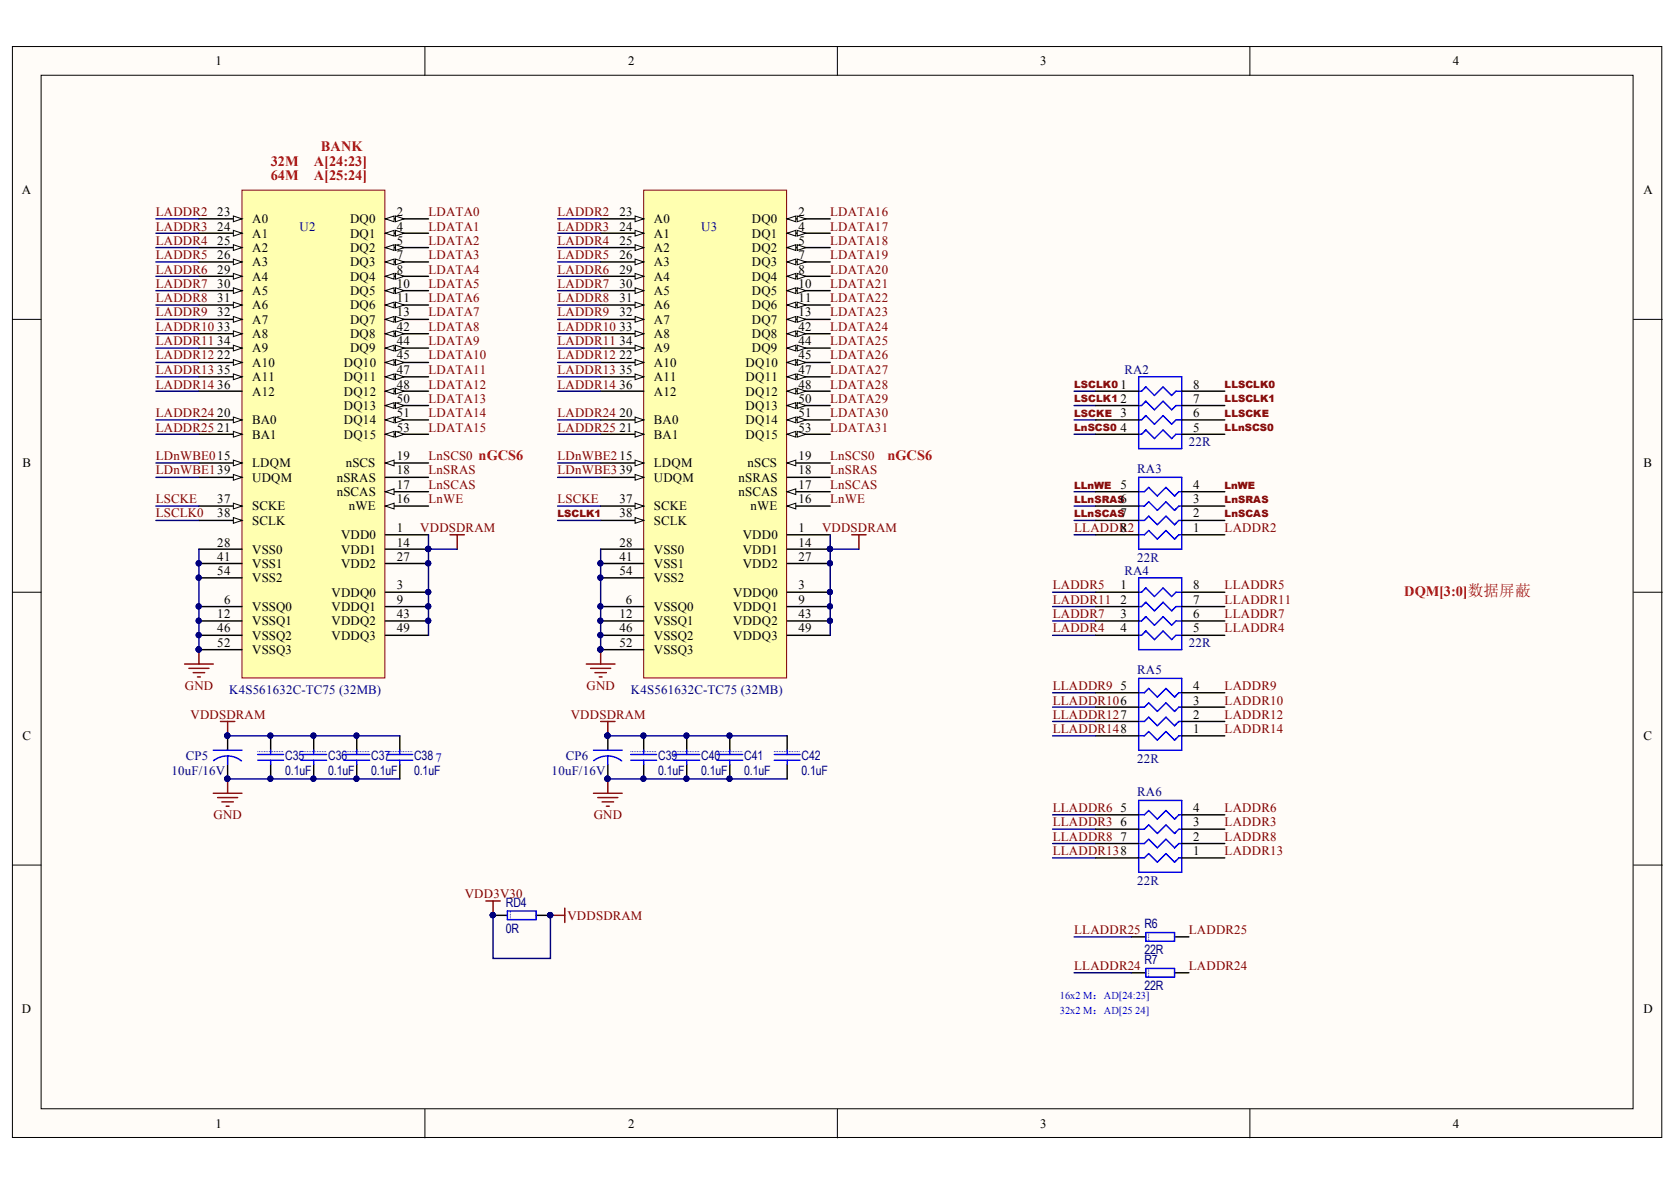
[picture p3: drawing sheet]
<svg xmlns="http://www.w3.org/2000/svg" width="296mm" height="209mm" viewBox="0 0 296 209" stroke-linecap="round" stroke-linejoin="round" font-family="sans-serif">
<defs><g id="words">
<g font-size="2.5" fill="#f00">
<text x="47.8" y="29.2">32M</text>
<text x="55.4" y="29.2">A[24:23]</text>
<text x="56.6" y="26.7">BANK</text>
<text x="47.8" y="31.7">64M</text>
<text x="55.4" y="31.7">A[25:24]</text>
<text x="156.5" y="81.1">nGCS6</text>
<text x="247.7" y="105.2">DQM[3:0]数据屏蔽</text>
</g>
<g font-size="2.3">
<text x="38" y="11.5">1</text>
<text x="110.8" y="11.5">2</text>
<text x="183.5" y="11.5">3</text>
<text x="256.3" y="11.5">4</text>
<text x="3.9" y="34.3">A</text>
<text x="289.9" y="34.3">A</text>
<text x="38.3" y="38.1">23</text>
<text x="38.3" y="40.7">24</text>
<text x="44.5" y="39.4">A0</text>
<text x="44.5" y="41.9">A1</text>
<text x="61.8" y="39.4">DQ0</text>
<text x="61.8" y="41.9">DQ1</text>
<text x="70" y="38.1">2</text>
<text x="70" y="40.7">4</text>
<text x="109.3" y="38.1">23</text>
<text x="109.3" y="40.7">24</text>
<text x="115.3" y="39.4">A0</text>
<text x="115.3" y="41.9">A1</text>
<text x="132.6" y="39.4">DQ0</text>
<text x="132.6" y="41.9">DQ1</text>
<text x="140.9" y="38.1">2</text>
<text x="140.9" y="40.7">4</text>
<text x="38.3" y="43.2">25</text>
<text x="38.3" y="45.7">26</text>
<text x="44.5" y="44.5">A2</text>
<text x="44.5" y="47">A3</text>
<text x="61.8" y="44.5">DQ2</text>
<text x="61.8" y="47">DQ3</text>
<text x="70" y="43.2">5</text>
<text x="70" y="45.7">7</text>
<text x="109.3" y="43.2">25</text>
<text x="109.3" y="45.7">26</text>
<text x="115.3" y="44.5">A2</text>
<text x="115.3" y="47">A3</text>
<text x="132.6" y="44.5">DQ2</text>
<text x="132.6" y="47">DQ3</text>
<text x="140.9" y="43.2">5</text>
<text x="140.9" y="45.7">7</text>
<text x="38.3" y="48.2">29</text>
<text x="38.3" y="50.8">30</text>
<text x="38.3" y="53.3">31</text>
<text x="44.5" y="49.5">A4</text>
<text x="44.5" y="52">A5</text>
<text x="61.8" y="49.5">DQ4</text>
<text x="61.8" y="52">DQ5</text>
<text x="70" y="48.2">8</text>
<text x="70" y="50.8">10</text>
<text x="70" y="53.3">11</text>
<text x="109.3" y="48.2">29</text>
<text x="109.3" y="50.8">30</text>
<text x="109.3" y="53.3">31</text>
<text x="115.3" y="49.5">A4</text>
<text x="115.3" y="52">A5</text>
<text x="132.6" y="49.5">DQ4</text>
<text x="132.6" y="52">DQ5</text>
<text x="140.9" y="48.2">8</text>
<text x="140.9" y="50.8">10</text>
<text x="140.9" y="53.3">11</text>
<text x="38.3" y="55.8">32</text>
<text x="38.3" y="58.3">33</text>
<text x="44.5" y="54.6">A6</text>
<text x="44.5" y="57.1">A7</text>
<text x="44.5" y="59.6">A8</text>
<text x="61.8" y="54.6">DQ6</text>
<text x="61.8" y="57.1">DQ7</text>
<text x="61.8" y="59.6">DQ8</text>
<text x="70" y="55.8">13</text>
<text x="70" y="58.3">42</text>
<text x="109.3" y="55.8">32</text>
<text x="109.3" y="58.3">33</text>
<text x="115.3" y="54.6">A6</text>
<text x="115.3" y="57.1">A7</text>
<text x="115.3" y="59.6">A8</text>
<text x="132.6" y="54.6">DQ6</text>
<text x="132.6" y="57.1">DQ7</text>
<text x="132.6" y="59.6">DQ8</text>
<text x="140.9" y="55.8">13</text>
<text x="140.9" y="58.3">42</text>
<text x="38.3" y="60.9">34</text>
<text x="38.3" y="63.4">22</text>
<text x="44.5" y="62.1">A9</text>
<text x="44.5" y="64.7">A10</text>
<text x="60.7" y="64.7">DQ10</text>
<text x="61.8" y="62.1">DQ9</text>
<text x="70" y="60.9">44</text>
<text x="70" y="63.4">45</text>
<text x="109.3" y="60.9">34</text>
<text x="109.3" y="63.4">22</text>
<text x="115.3" y="62.1">A9</text>
<text x="115.3" y="64.7">A10</text>
<text x="131.5" y="64.7">DQ10</text>
<text x="132.6" y="62.1">DQ9</text>
<text x="140.9" y="60.9">44</text>
<text x="140.9" y="63.4">45</text>
<text x="38.3" y="66">35</text>
<text x="38.3" y="68.5">36</text>
<text x="44.5" y="67.3">A11</text>
<text x="44.5" y="69.8">A12</text>
<text x="60.7" y="67.3">DQ11</text>
<text x="60.7" y="69.8">DQ12</text>
<text x="70" y="66">47</text>
<text x="70" y="68.5">48</text>
<text x="70" y="71.1">50</text>
<text x="109.3" y="66">35</text>
<text x="109.3" y="68.5">36</text>
<text x="115.3" y="67.3">A11</text>
<text x="115.3" y="69.8">A12</text>
<text x="131.5" y="67.3">DQ11</text>
<text x="131.5" y="69.8">DQ12</text>
<text x="140.9" y="66">47</text>
<text x="140.9" y="68.5">48</text>
<text x="140.9" y="71.1">50</text>
<text x="197.6" y="68.5">1</text>
<text x="197.6" y="71.1">2</text>
<text x="210.5" y="68.5">8</text>
<text x="210.5" y="71.1">7</text>
<text x="38.3" y="76.1">21</text>
<text x="38.3" y="73.6">20</text>
<text x="44.5" y="77.4">BA1</text>
<text x="44.5" y="74.9">BA0</text>
<text x="60.7" y="72.3">DQ13</text>
<text x="60.7" y="74.9">DQ14</text>
<text x="60.7" y="77.4">DQ15</text>
<text x="70" y="73.6">51</text>
<text x="70" y="76.1">53</text>
<text x="109.3" y="76.1">21</text>
<text x="109.3" y="73.6">20</text>
<text x="115.3" y="77.4">BA1</text>
<text x="115.3" y="74.9">BA0</text>
<text x="131.5" y="72.3">DQ13</text>
<text x="131.5" y="74.9">DQ14</text>
<text x="131.5" y="77.4">DQ15</text>
<text x="140.9" y="73.6">51</text>
<text x="140.9" y="76.1">53</text>
<text x="197.6" y="73.6">3</text>
<text x="197.6" y="76.1">4</text>
<text x="210.5" y="73.6">6</text>
<text x="210.5" y="76.1">5</text>
<text x="4" y="82.4">B</text>
<text x="44.5" y="82.4">LDQM</text>
<text x="61" y="82.4">nSCS</text>
<text x="70" y="83.7">18</text>
<text x="70" y="81.2">19</text>
<text x="115.3" y="82.4">LDQM</text>
<text x="131.8" y="82.4">nSCS</text>
<text x="140.9" y="83.7">18</text>
<text x="140.9" y="81.2">19</text>
<text x="289.9" y="82.4">B</text>
<text x="38.3" y="88.7">37</text>
<text x="44.5" y="85">UDQM</text>
<text x="59.4" y="85">nSRAS</text>
<text x="59.4" y="87.5">nSCAS</text>
<text x="70" y="88.7">16</text>
<text x="70" y="86.2">17</text>
<text x="109.3" y="88.7">37</text>
<text x="115.3" y="85">UDQM</text>
<text x="130.2" y="85">nSRAS</text>
<text x="130.2" y="87.5">nSCAS</text>
<text x="140.9" y="88.7">16</text>
<text x="140.9" y="86.2">17</text>
<text x="197.6" y="88.7">6</text>
<text x="197.6" y="86.2">5</text>
<text x="210.5" y="88.7">3</text>
<text x="210.5" y="86.2">4</text>
<text x="38.3" y="91.3">38</text>
<text x="44.5" y="90">SCKE</text>
<text x="44.5" y="92.5">SCLK</text>
<text x="60.2" y="95.1">VDD0</text>
<text x="61.5" y="90">nWE</text>
<text x="70" y="93.9">1</text>
<text x="109.3" y="91.3">38</text>
<text x="115.3" y="90">SCKE</text>
<text x="115.3" y="92.5">SCLK</text>
<text x="131" y="95.1">VDD0</text>
<text x="132.4" y="90">nWE</text>
<text x="140.9" y="93.9">1</text>
<text x="197.6" y="93.9">8</text>
<text x="197.6" y="91.3">7</text>
<text x="210.5" y="93.9">1</text>
<text x="210.5" y="91.3">2</text>
<text x="38.3" y="101.5">54</text>
<text x="38.3" y="98.9">41</text>
<text x="38.3" y="96.4">28</text>
<text x="44.5" y="100.2">VSS1</text>
<text x="44.5" y="97.7">VSS0</text>
<text x="60.2" y="100.2">VDD2</text>
<text x="60.2" y="97.7">VDD1</text>
<text x="70" y="98.9">27</text>
<text x="70" y="96.4">14</text>
<text x="109.3" y="101.5">54</text>
<text x="109.3" y="98.9">41</text>
<text x="109.3" y="96.4">28</text>
<text x="115.3" y="100.2">VSS1</text>
<text x="115.3" y="97.7">VSS0</text>
<text x="131" y="100.2">VDD2</text>
<text x="131" y="97.7">VDD1</text>
<text x="140.9" y="98.9">27</text>
<text x="140.9" y="96.4">14</text>
<text x="39.5" y="106.5">6</text>
<text x="44.5" y="102.7">VSS2</text>
<text x="44.5" y="107.8">VSSQ0</text>
<text x="58.5" y="105.2">VDDQ0</text>
<text x="58.5" y="107.8">VDDQ1</text>
<text x="70" y="104">3</text>
<text x="70" y="106.5">9</text>
<text x="110.4" y="106.5">6</text>
<text x="115.3" y="102.7">VSS2</text>
<text x="115.3" y="107.8">VSSQ0</text>
<text x="129.3" y="105.2">VDDQ0</text>
<text x="129.3" y="107.8">VDDQ1</text>
<text x="140.9" y="104">3</text>
<text x="140.9" y="106.5">9</text>
<text x="197.6" y="104">1</text>
<text x="197.6" y="106.5">2</text>
<text x="210.5" y="104">8</text>
<text x="210.5" y="106.5">7</text>
<text x="38.3" y="111.6">46</text>
<text x="38.3" y="109">12</text>
<text x="44.5" y="112.8">VSSQ2</text>
<text x="44.5" y="110.3">VSSQ1</text>
<text x="58.5" y="112.8">VDDQ3</text>
<text x="58.5" y="110.3">VDDQ2</text>
<text x="70" y="111.6">49</text>
<text x="70" y="109">43</text>
<text x="109.3" y="111.6">46</text>
<text x="109.3" y="109">12</text>
<text x="115.3" y="112.8">VSSQ2</text>
<text x="115.3" y="110.3">VSSQ1</text>
<text x="129.3" y="112.8">VDDQ3</text>
<text x="129.3" y="110.3">VDDQ2</text>
<text x="140.9" y="111.6">49</text>
<text x="140.9" y="109">43</text>
<text x="197.6" y="109">3</text>
<text x="197.6" y="111.6">4</text>
<text x="210.5" y="109">6</text>
<text x="210.5" y="111.6">5</text>
<text x="38.3" y="114.1">52</text>
<text x="44.5" y="115.3">VSSQ3</text>
<text x="109.3" y="114.1">52</text>
<text x="115.3" y="115.3">VSSQ3</text>
<text x="197.6" y="121.7">5</text>
<text x="210.5" y="124.3">3</text>
<text x="210.5" y="121.7">4</text>
<text x="4" y="130.6">C</text>
<text x="210.5" y="129.3">1</text>
<text x="210.5" y="126.8">2</text>
<text x="289.9" y="130.6">C</text>
<text x="197.6" y="143.2">5</text>
<text x="210.5" y="143.2">4</text>
<text x="197.6" y="148.3">7</text>
<text x="197.6" y="145.7">6</text>
<text x="210.5" y="148.3">2</text>
<text x="210.5" y="145.7">3</text>
<text x="210.5" y="150.8">1</text>
<text x="3.9" y="178.7">D</text>
<text x="289.9" y="178.7">D</text>
<text x="38" y="198.9">1</text>
<text x="110.8" y="198.9">2</text>
<text x="183.5" y="198.9">3</text>
<text x="256.3" y="198.9">4</text>
</g>
<g font-size="2.3" fill="#800000">
<text x="27.5" y="38.1">LADDR2</text>
<text x="27.5" y="40.7">LADDR3</text>
<text x="75.6" y="38.1">LDATA0</text>
<text x="75.6" y="40.7">LDATA1</text>
<text x="98.3" y="38.1">LADDR2</text>
<text x="98.3" y="40.7">LADDR3</text>
<text x="146.4" y="38.1">LDATA16</text>
<text x="146.4" y="40.7">LDATA17</text>
<text x="27.5" y="43.2">LADDR4</text>
<text x="27.5" y="45.7">LADDR5</text>
<text x="75.6" y="43.2">LDATA2</text>
<text x="75.6" y="45.7">LDATA3</text>
<text x="98.3" y="43.2">LADDR4</text>
<text x="98.3" y="45.7">LADDR5</text>
<text x="146.4" y="43.2">LDATA18</text>
<text x="146.4" y="45.7">LDATA19</text>
<text x="27.5" y="48.2">LADDR6</text>
<text x="27.5" y="50.8">LADDR7</text>
<text x="27.5" y="53.3">LADDR8</text>
<text x="75.6" y="48.2">LDATA4</text>
<text x="75.6" y="50.8">LDATA5</text>
<text x="75.6" y="53.3">LDATA6</text>
<text x="98.3" y="48.2">LADDR6</text>
<text x="98.3" y="50.8">LADDR7</text>
<text x="98.3" y="53.3">LADDR8</text>
<text x="146.4" y="48.2">LDATA20</text>
<text x="146.4" y="50.8">LDATA21</text>
<text x="146.4" y="53.3">LDATA22</text>
<text x="27.5" y="55.8">LADDR9</text>
<text x="27.5" y="58.3">LADDR10</text>
<text x="75.6" y="55.8">LDATA7</text>
<text x="75.6" y="58.3">LDATA8</text>
<text x="98.3" y="55.8">LADDR9</text>
<text x="98.3" y="58.3">LADDR10</text>
<text x="146.4" y="55.8">LDATA23</text>
<text x="146.4" y="58.3">LDATA24</text>
<text x="27.5" y="60.9">LADDR11</text>
<text x="27.5" y="63.4">LADDR12</text>
<text x="75.6" y="60.9">LDATA9</text>
<text x="75.6" y="63.4">LDATA10</text>
<text x="98.3" y="60.9">LADDR11</text>
<text x="98.3" y="63.4">LADDR12</text>
<text x="146.4" y="60.9">LDATA25</text>
<text x="146.4" y="63.4">LDATA26</text>
<text x="27.5" y="66">LADDR13</text>
<text x="27.5" y="68.5">LADDR14</text>
<text x="75.6" y="66">LDATA11</text>
<text x="75.6" y="68.5">LDATA12</text>
<text x="75.6" y="71.1">LDATA13</text>
<text x="98.3" y="66">LADDR13</text>
<text x="98.3" y="68.5">LADDR14</text>
<text x="146.4" y="66">LDATA27</text>
<text x="146.4" y="68.5">LDATA28</text>
<text x="146.4" y="71.1">LDATA29</text>
<text x="27.5" y="73.6">LADDR24</text>
<text x="27.5" y="76.1">LADDR25</text>
<text x="75.6" y="73.6">LDATA14</text>
<text x="75.6" y="76.1">LDATA15</text>
<text x="98.3" y="73.6">LADDR24</text>
<text x="98.3" y="76.1">LADDR25</text>
<text x="146.4" y="73.6">LDATA30</text>
<text x="146.4" y="76.1">LDATA31</text>
<text x="27.5" y="81.2">LDnWBE015</text>
<text x="27.5" y="83.7">LDnWBE139</text>
<text x="75.6" y="81.2">LnSCS0 nGCS6</text>
<text x="75.6" y="83.7">LnSRAS</text>
<text x="98.3" y="81.2">LDnWBE215</text>
<text x="98.3" y="83.7">LDnWBE339</text>
<text x="146.4" y="81.2">LnSCS0</text>
<text x="146.4" y="83.7">LnSRAS</text>
<text x="27.5" y="88.7">LSCKE</text>
<text x="75.6" y="86.2">LnSCAS</text>
<text x="75.6" y="88.7">LnWE</text>
<text x="98.3" y="88.7">LSCKE</text>
<text x="146.4" y="86.2">LnSCAS</text>
<text x="146.4" y="88.7">LnWE</text>
<text x="27.5" y="91.3">LSCLK0</text>
<text x="74.1" y="93.9">VDDSDRAM</text>
<text x="145" y="93.9">VDDSDRAM</text>
<text x="189.5" y="93.9">LLADDR2</text>
<text x="216" y="93.9">LADDR2</text>
<text x="185.7" y="104">LADDR5</text>
<text x="185.7" y="106.5">LADDR11</text>
<text x="216" y="104">LLADDR5</text>
<text x="216" y="106.5">LLADDR11</text>
<text x="185.7" y="111.6">LADDR4</text>
<text x="185.7" y="109">LADDR7</text>
<text x="216" y="111.6">LLADDR4</text>
<text x="216" y="109">LLADDR7</text>
<text x="32.6" y="121.7">GND</text>
<text x="103.5" y="121.7">GND</text>
<text x="185.7" y="121.7">LLADDR9</text>
<text x="185.7" y="124.3">LLADDR106</text>
<text x="216" y="121.7">LADDR9</text>
<text x="216" y="124.3">LADDR10</text>
<text x="33.6" y="126.8">VDDSDRAM</text>
<text x="100.7" y="126.8">VDDSDRAM</text>
<text x="185.7" y="126.8">LLADDR127</text>
<text x="185.7" y="129.3">LLADDR148</text>
<text x="216" y="126.8">LADDR12</text>
<text x="216" y="129.3">LADDR14</text>
<text x="185.7" y="143.2">LLADDR6</text>
<text x="216" y="143.2">LADDR6</text>
<text x="37.7" y="144.5">GND</text>
<text x="104.7" y="144.5">GND</text>
<text x="185.7" y="145.7">LLADDR3</text>
<text x="185.7" y="148.3">LLADDR8</text>
<text x="216" y="145.7">LADDR3</text>
<text x="216" y="148.3">LADDR8</text>
<text x="185.7" y="150.8">LLADDR138</text>
<text x="216" y="150.8">LADDR13</text>
<text x="82" y="158.5">VDD3V30</text>
<text x="100.1" y="162.2">VDDSDRAM</text>
<text x="189.5" y="164.8">LLADDR25</text>
<text x="209.7" y="164.8">LADDR25</text>
<text x="189.5" y="171.1">LLADDR24</text>
<text x="209.7" y="171.1">LADDR24</text>
</g>
<g font-size="2.3" fill="#000080">
<text x="52.8" y="40.7">U2</text>
<text x="123.7" y="40.7">U3</text>
<text x="198.3" y="66">RA2</text>
<text x="200.6" y="83.4">RA3</text>
<text x="209.7" y="78.6">22R</text>
<text x="198.3" y="101.5">RA4</text>
<text x="200.6" y="99.2">22R</text>
<text x="200.6" y="118.9">RA5</text>
<text x="209.7" y="114.1">22R</text>
<text x="40.4" y="122.4">K4S561632C-TC75 (32MB)</text>
<text x="111.3" y="122.4">K4S561632C-TC75 (32MB)</text>
<text x="30.2" y="136.6">10uF/16V</text>
<text x="32.8" y="134.1">CP5</text>
<text x="50.3" y="134.1">C35</text>
<text x="50.3" y="136.6">0.1uF</text>
<text x="57.9" y="134.1">C36</text>
<text x="57.9" y="136.6">0.1uF</text>
<text x="65.5" y="134.1">C37</text>
<text x="65.5" y="136.6">0.1uF</text>
<text x="73" y="134.1">C38</text>
<text x="73" y="136.6">0.1uF</text>
<text x="97.3" y="136.6">10uF/16V</text>
<text x="99.8" y="134.1">CP6</text>
<text x="116.1" y="134.1">C39</text>
<text x="116.1" y="136.6">0.1uF</text>
<text x="123.7" y="134.1">C40</text>
<text x="123.7" y="136.6">0.1uF</text>
<text x="131.3" y="134.1">C41</text>
<text x="131.3" y="136.6">0.1uF</text>
<text x="141.4" y="134.1">C42</text>
<text x="141.4" y="136.6">0.1uF</text>
<text x="200.6" y="134.6">22R</text>
<text x="200.6" y="140.4">RA6</text>
<text x="89.2" y="160">RD4</text>
<text x="200.6" y="156.2">22R</text>
<text x="89.2" y="164.5">0R</text>
<text x="201.9" y="163.8">R6</text>
<text x="201.9" y="168.3">22R</text>
<text x="201.9" y="170.1">R7</text>
<text x="201.9" y="174.7">22R</text>
</g>
<text font-size="2.3" fill="#00f" x="76.8" y="134.4">7</text>
<g font-size="1.9" fill="#00f">
<text x="186.9" y="178.8">32x2 M：AD[25 24]</text>
<text x="186.9" y="176.2">16x2 M：AD[24:23]</text>
</g>
<g font-size="1.8" fill="#800000">
<text x="189.5" y="68.5">LSCLK0</text>
<text x="189.5" y="71">LSCLK1</text>
<text x="216" y="68.5">LLSCLK0</text>
<text x="216" y="71">LLSCLK1</text>
<text x="189.5" y="73.5">LSCKE</text>
<text x="189.5" y="76">LnSCS0</text>
<text x="216" y="76">LLnSCS0</text>
<text x="216" y="73.5">LLSCKE</text>
<text x="189.5" y="88.7">LLnSRAS</text>
<text x="189.5" y="86.2">LLnWE</text>
<text x="216" y="88.7">LnSRAS</text>
<text x="216" y="86.2">LnWE</text>
<text x="98.3" y="91.3">LSCLK1</text>
<text x="189.5" y="91.3">LLnSCAS</text>
<text x="216" y="91.3">LnSCAS</text>
</g>
</g></defs>
<g fill="#fffcf8" stroke="#000" stroke-width=".18">
<path d="M2.2 8.2h290.9v192.4h-290.9z"/>
<path d="M7.3 13.3h280.8v182.3h-280.8z"/>
</g>
<path d="M74.9 8.2v5.1M147.7 8.2v5.1M220.5 8.2v5.1M2.2 56.3h5.1M288.2 56.3h5M2.2 104.5h5.1M288.2 104.5h5M2.2 152.6h5.1M288.2 152.6h5M74.9 195.7v5M147.7 195.7v5M220.5 195.7v5" fill="none" stroke="#000" stroke-width=".18"/>
<path d="M42.7 33.5h25.2v86.1h-25.2z" fill="#ffffb0" stroke="#800000" stroke-width=".18"/>
<path d="M35.1 38.6h7.6" fill="none" stroke="#000" stroke-width=".25"/>
<path d="M41.2 38.1l1.5 .5-1.5 .5z" fill="#fffcf8" stroke="#000" stroke-width=".18"/>
<path d="M35.1 41.1h7.6" fill="none" stroke="#000" stroke-width=".25"/>
<path d="M41.2 40.6l1.5 .5-1.5 .5z" fill="#fffcf8" stroke="#000" stroke-width=".18"/>
<path d="M35.1 43.7h7.6" fill="none" stroke="#000" stroke-width=".25"/>
<path d="M41.2 43.2l1.5 .5-1.5 .5z" fill="#fffcf8" stroke="#000" stroke-width=".18"/>
<path d="M35.1 46.2h7.6" fill="none" stroke="#000" stroke-width=".25"/>
<path d="M41.2 45.7l1.5 .5-1.5 .5z" fill="#fffcf8" stroke="#000" stroke-width=".18"/>
<path d="M35.1 48.7h7.6" fill="none" stroke="#000" stroke-width=".25"/>
<path d="M41.2 48.2l1.5 .5-1.5 .5z" fill="#fffcf8" stroke="#000" stroke-width=".18"/>
<path d="M35.1 51.3h7.6" fill="none" stroke="#000" stroke-width=".25"/>
<path d="M41.2 50.8l1.5 .5-1.5 .5z" fill="#fffcf8" stroke="#000" stroke-width=".18"/>
<path d="M35.1 53.8h7.6" fill="none" stroke="#000" stroke-width=".25"/>
<path d="M41.2 53.3l1.5 .5-1.5 .5z" fill="#fffcf8" stroke="#000" stroke-width=".18"/>
<path d="M35.1 56.3h7.6" fill="none" stroke="#000" stroke-width=".25"/>
<path d="M41.2 55.8l1.5 .5-1.5 .5z" fill="#fffcf8" stroke="#000" stroke-width=".18"/>
<path d="M35.1 58.9h7.6" fill="none" stroke="#000" stroke-width=".25"/>
<path d="M41.2 58.4l1.5 .5-1.5 .5z" fill="#fffcf8" stroke="#000" stroke-width=".18"/>
<path d="M35.1 61.4h7.6" fill="none" stroke="#000" stroke-width=".25"/>
<path d="M41.2 60.9l1.5 .5-1.5 .5z" fill="#fffcf8" stroke="#000" stroke-width=".18"/>
<path d="M35.1 63.9h7.6" fill="none" stroke="#000" stroke-width=".25"/>
<path d="M41.2 63.4l1.5 .5-1.5 .5z" fill="#fffcf8" stroke="#000" stroke-width=".18"/>
<path d="M35.1 66.5h7.6" fill="none" stroke="#000" stroke-width=".25"/>
<path d="M41.2 66l1.5 .5-1.5 .5z" fill="#fffcf8" stroke="#000" stroke-width=".18"/>
<path d="M35.1 76.6h7.6" fill="none" stroke="#000" stroke-width=".25"/>
<path d="M41.2 76.1l1.5 .5-1.5 .5z" fill="#fffcf8" stroke="#000" stroke-width=".18"/>
<path d="M68 89.3h7.6" fill="none" stroke="#000" stroke-width=".25"/>
<path d="M68 89.3l1.5-.5v1z" fill="#fffcf8" stroke="#000" stroke-width=".18"/>
<path d="M68 84.2h7.6M68 81.7h7.6" fill="none" stroke="#000" stroke-width=".25"/>
<path d="M68 81.7l1.5-.5v1z" fill="#fffcf8" stroke="#000" stroke-width=".18"/>
<path d="M68 86.7h7.6" fill="none" stroke="#000" stroke-width=".25"/>
<path d="M68 86.7l1.5-.5v1z" fill="#fffcf8" stroke="#000" stroke-width=".18"/>
<path d="M35.1 81.7h7.6" fill="none" stroke="#000" stroke-width=".25"/>
<path d="M41.2 81.2l1.5 .5-1.5 .5z" fill="#fffcf8" stroke="#000" stroke-width=".18"/>
<path d="M35.1 84.2h7.6" fill="none" stroke="#000" stroke-width=".25"/>
<path d="M41.2 83.7l1.5 .5-1.5 .5z" fill="#fffcf8" stroke="#000" stroke-width=".18"/>
<path d="M35.1 89.3h7.6" fill="none" stroke="#000" stroke-width=".25"/>
<path d="M41.2 88.8l1.5 .5-1.5 .5z" fill="#fffcf8" stroke="#000" stroke-width=".18"/>
<path d="M35.1 91.8h7.6" fill="none" stroke="#000" stroke-width=".25"/>
<path d="M41.2 91.3l1.5 .5-1.5 .5z" fill="#fffcf8" stroke="#000" stroke-width=".18"/>
<path d="M68 38.6h7.6M68 99.4h7.6M68 96.9h7.6" fill="none" stroke="#000" stroke-width=".25"/>
<g fill="#000080" stroke="#000080" stroke-width=".18">
<circle cx="75.5" cy="99.4" r=".46"/>
<circle cx="75.5" cy="96.8" r=".46"/>
</g>
<g fill="#fffcf8" stroke="#000" stroke-width=".18">
<path d="M68 38.6l1.5-.5v1z"/>
<path d="M69.8 38.1l1.5 .5-1.5 .5z"/>
</g>
<path d="M68 41.1h7.6" fill="none" stroke="#000" stroke-width=".25"/>
<g fill="#fffcf8" stroke="#000" stroke-width=".18">
<path d="M68 41.1l1.5-.5v1z"/>
<path d="M69.8 40.6l1.5 .5-1.5 .5z"/>
</g>
<path d="M68 43.7h7.6" fill="none" stroke="#000" stroke-width=".25"/>
<g fill="#fffcf8" stroke="#000" stroke-width=".18">
<path d="M68 43.7l1.5-.5v1z"/>
<path d="M69.8 43.2l1.5 .5-1.5 .5z"/>
</g>
<path d="M68 46.2h7.6" fill="none" stroke="#000" stroke-width=".25"/>
<g fill="#fffcf8" stroke="#000" stroke-width=".18">
<path d="M68 46.2l1.5-.5v1z"/>
<path d="M69.8 45.7l1.5 .5-1.5 .5z"/>
</g>
<path d="M68 48.7h7.6" fill="none" stroke="#000" stroke-width=".25"/>
<g fill="#fffcf8" stroke="#000" stroke-width=".18">
<path d="M68 48.7l1.5-.5v1z"/>
<path d="M69.8 48.2l1.5 .5-1.5 .5z"/>
</g>
<path d="M68 51.3h7.6" fill="none" stroke="#000" stroke-width=".25"/>
<g fill="#fffcf8" stroke="#000" stroke-width=".18">
<path d="M68 51.3l1.5-.5v1z"/>
<path d="M69.8 50.8l1.5 .5-1.5 .5z"/>
</g>
<path d="M68 53.8h7.6" fill="none" stroke="#000" stroke-width=".25"/>
<g fill="#fffcf8" stroke="#000" stroke-width=".18">
<path d="M68 53.8l1.5-.5v1z"/>
<path d="M69.8 53.3l1.5 .5-1.5 .5z"/>
</g>
<path d="M68 56.3h7.6" fill="none" stroke="#000" stroke-width=".25"/>
<g fill="#fffcf8" stroke="#000" stroke-width=".18">
<path d="M68 56.3l1.5-.5v1z"/>
<path d="M69.8 55.8l1.5 .5-1.5 .5z"/>
</g>
<path d="M68 58.9h7.6" fill="none" stroke="#000" stroke-width=".25"/>
<g fill="#fffcf8" stroke="#000" stroke-width=".18">
<path d="M68 58.9l1.5-.5v1z"/>
<path d="M69.8 58.4l1.5 .5-1.5 .5z"/>
</g>
<path d="M68 61.4h7.6" fill="none" stroke="#000" stroke-width=".25"/>
<g fill="#fffcf8" stroke="#000" stroke-width=".18">
<path d="M68 61.4l1.5-.5v1z"/>
<path d="M69.8 60.9l1.5 .5-1.5 .5z"/>
</g>
<path d="M68 63.9h7.6" fill="none" stroke="#000" stroke-width=".25"/>
<g fill="#fffcf8" stroke="#000" stroke-width=".18">
<path d="M68 63.9l1.5-.5v1z"/>
<path d="M69.8 63.4l1.5 .5-1.5 .5z"/>
</g>
<path d="M68 66.5h7.6" fill="none" stroke="#000" stroke-width=".25"/>
<g fill="#fffcf8" stroke="#000" stroke-width=".18">
<path d="M68 66.5l1.5-.5v1z"/>
<path d="M69.8 66l1.5 .5-1.5 .5z"/>
</g>
<path d="M68 69h7.6" fill="none" stroke="#000" stroke-width=".25"/>
<g fill="#fffcf8" stroke="#000" stroke-width=".18">
<path d="M68 69l1.5-.5v1z"/>
<path d="M69.8 68.5l1.5 .5-1.5 .5z"/>
</g>
<path d="M68 71.5h7.6" fill="none" stroke="#000" stroke-width=".25"/>
<g fill="#fffcf8" stroke="#000" stroke-width=".18">
<path d="M68 71.5l1.5-.5v1z"/>
<path d="M69.8 71l1.5 .5-1.5 .5z"/>
</g>
<path d="M68 74.1h7.6" fill="none" stroke="#000" stroke-width=".25"/>
<g fill="#fffcf8" stroke="#000" stroke-width=".18">
<path d="M68 74.1l1.5-.5v1z"/>
<path d="M69.8 73.6l1.5 .5-1.5 .5z"/>
</g>
<path d="M68 76.6h7.6" fill="none" stroke="#000" stroke-width=".25"/>
<g fill="#fffcf8" stroke="#000" stroke-width=".18">
<path d="M68 76.6l1.5-.5v1z"/>
<path d="M69.8 76.1l1.5 .5-1.5 .5z"/>
</g>
<path d="M35.1 74.1h7.6M35.1 99.4h7.6M35.1 96.9h7.6M35.1 101.9h7.6M35.1 114.6h7.6M35.1 112.1h7.6M35.1 109.5h7.6M35.1 107h7.6M68 104.5h7.6" fill="none" stroke="#000" stroke-width=".25"/>
<g fill="#000080" stroke="#000080" stroke-width=".18">
<circle cx="75.5" cy="104.4" r=".46"/>
<circle cx="35" cy="101.9" r=".46"/>
<circle cx="35" cy="99.4" r=".46"/>
<circle cx="35" cy="114.6" r=".46"/>
<circle cx="35" cy="112" r=".46"/>
<circle cx="35" cy="109.5" r=".46"/>
<circle cx="35" cy="107" r=".46"/>
</g>
<path d="M41.2 73.6l1.5 .5-1.5 .5z" fill="#fffcf8" stroke="#000" stroke-width=".18"/>
<path d="M35.1 69h7.6M68 94.3h7.6M68 112.1h7.6M68 109.5h7.6M68 107h7.6M107.2 129.8v2.5M107.2 134.9v2.5" fill="none" stroke="#000" stroke-width=".25"/>
<g fill="#000080" stroke="#000080" stroke-width=".18">
<circle cx="75.5" cy="109.5" r=".46"/>
<circle cx="75.5" cy="107" r=".46"/>
<circle cx="75.5" cy="99.4" r=".46"/>
<circle cx="75.5" cy="96.8" r=".46"/>
<circle cx="75.5" cy="104.4" r=".46"/>
<circle cx="35" cy="101.9" r=".46"/>
<circle cx="35" cy="99.4" r=".46"/>
<circle cx="35" cy="114.6" r=".46"/>
<circle cx="35" cy="112" r=".46"/>
<circle cx="35" cy="109.5" r=".46"/>
<circle cx="35" cy="107" r=".46"/>
<circle cx="107.2" cy="129.8" r=".47"/>
<circle cx="107.2" cy="137.4" r=".47"/>
</g>
<g fill="none" stroke="#800000" stroke-width=".25">
<path d="M79.4 94.3h2.5M80.6 94.3v2.6M32.6 117.1h5M33.3 117.9h3.6M34.1 118.6h2M34.8 119.4h.5M35.1 114.6v2.5M104.7 139.9h5M105.9 127.3h2.6M107.2 127.3v2.5M107.2 137.4v2.5M105.4 140.7h3.6"/>
<path d="M106.2 141.4h2M107 142.2h.5"/>
</g>
<path d="M104.7 132.3h5M107.2 133.3a4 4 0 0 1 2.5 .9M107.2 133.3a4 4 0 0 0-2.5 .9M107.2 133.3v1.6" fill="none" stroke="#00f" stroke-width=".25"/>
<g fill="none" stroke="#000080" stroke-width=".25">
<path d="M27.5 38.6h7.6M27.5 41.1h7.6M27.5 43.7h7.6M27.5 46.2h7.6M27.5 48.7h7.6M27.5 51.3h7.6M27.5 53.8h7.6M27.5 56.3h7.6M27.5 58.9h7.6M27.5 61.4h7.6M27.5 63.9h7.6M27.5 66.5h7.6"/>
<path d="M27.5 69h7.6M27.5 74.1h7.6M27.5 76.6h7.6M27.5 81.7h7.6M27.5 84.2h7.6M27.5 89.3h7.6M27.5 91.8h7.6M35.1 96.9v17.7M75.6 94.3v17.8M75.6 96.9h5M107.2 129.8h31.6M107.2 137.4h31.6"/>
</g>
<path d="M113.5 33.5h25.2v86.1h-25.2z" fill="#ffffb0" stroke="#800000" stroke-width=".18"/>
<path d="M105.9 38.6h7.6" fill="none" stroke="#000" stroke-width=".25"/>
<path d="M112 38.1l1.5 .5-1.5 .5z" fill="#fffcf8" stroke="#000" stroke-width=".18"/>
<path d="M105.9 41.1h7.6" fill="none" stroke="#000" stroke-width=".25"/>
<path d="M112 40.6l1.5 .5-1.5 .5z" fill="#fffcf8" stroke="#000" stroke-width=".18"/>
<path d="M105.9 43.7h7.6" fill="none" stroke="#000" stroke-width=".25"/>
<path d="M112 43.2l1.5 .5-1.5 .5z" fill="#fffcf8" stroke="#000" stroke-width=".18"/>
<path d="M105.9 46.2h7.6" fill="none" stroke="#000" stroke-width=".25"/>
<path d="M112 45.7l1.5 .5-1.5 .5z" fill="#fffcf8" stroke="#000" stroke-width=".18"/>
<path d="M105.9 48.7h7.6" fill="none" stroke="#000" stroke-width=".25"/>
<path d="M112 48.2l1.5 .5-1.5 .5z" fill="#fffcf8" stroke="#000" stroke-width=".18"/>
<path d="M105.9 51.3h7.6" fill="none" stroke="#000" stroke-width=".25"/>
<path d="M112 50.8l1.5 .5-1.5 .5z" fill="#fffcf8" stroke="#000" stroke-width=".18"/>
<path d="M105.9 53.8h7.6" fill="none" stroke="#000" stroke-width=".25"/>
<path d="M112 53.3l1.5 .5-1.5 .5z" fill="#fffcf8" stroke="#000" stroke-width=".18"/>
<path d="M105.9 56.3h7.6" fill="none" stroke="#000" stroke-width=".25"/>
<path d="M112 55.8l1.5 .5-1.5 .5z" fill="#fffcf8" stroke="#000" stroke-width=".18"/>
<path d="M105.9 58.9h7.6" fill="none" stroke="#000" stroke-width=".25"/>
<path d="M112 58.4l1.5 .5-1.5 .5z" fill="#fffcf8" stroke="#000" stroke-width=".18"/>
<path d="M105.9 61.4h7.6" fill="none" stroke="#000" stroke-width=".25"/>
<path d="M112 60.9l1.5 .5-1.5 .5z" fill="#fffcf8" stroke="#000" stroke-width=".18"/>
<path d="M105.9 63.9h7.6" fill="none" stroke="#000" stroke-width=".25"/>
<path d="M112 63.4l1.5 .5-1.5 .5z" fill="#fffcf8" stroke="#000" stroke-width=".18"/>
<path d="M105.9 66.5h7.6" fill="none" stroke="#000" stroke-width=".25"/>
<path d="M112 66l1.5 .5-1.5 .5z" fill="#fffcf8" stroke="#000" stroke-width=".18"/>
<path d="M105.9 76.6h7.6" fill="none" stroke="#000" stroke-width=".25"/>
<path d="M112 76.1l1.5 .5-1.5 .5z" fill="#fffcf8" stroke="#000" stroke-width=".18"/>
<path d="M138.8 89.3h7.6" fill="none" stroke="#000" stroke-width=".25"/>
<path d="M138.8 89.3l1.6-.5v1z" fill="#fffcf8" stroke="#000" stroke-width=".18"/>
<path d="M138.8 84.2h7.6M138.8 81.7h7.6" fill="none" stroke="#000" stroke-width=".25"/>
<path d="M138.8 81.7l1.6-.5v1z" fill="#fffcf8" stroke="#000" stroke-width=".18"/>
<path d="M138.8 86.7h7.6" fill="none" stroke="#000" stroke-width=".25"/>
<path d="M138.8 86.7l1.6-.5v1z" fill="#fffcf8" stroke="#000" stroke-width=".18"/>
<path d="M105.9 81.7h7.6" fill="none" stroke="#000" stroke-width=".25"/>
<path d="M112 81.2l1.5 .5-1.5 .5z" fill="#fffcf8" stroke="#000" stroke-width=".18"/>
<path d="M105.9 84.2h7.6" fill="none" stroke="#000" stroke-width=".25"/>
<path d="M112 83.7l1.5 .5-1.5 .5z" fill="#fffcf8" stroke="#000" stroke-width=".18"/>
<path d="M105.9 89.3h7.6" fill="none" stroke="#000" stroke-width=".25"/>
<path d="M112 88.8l1.5 .5-1.5 .5z" fill="#fffcf8" stroke="#000" stroke-width=".18"/>
<path d="M105.9 91.8h7.6" fill="none" stroke="#000" stroke-width=".25"/>
<path d="M112 91.3l1.5 .5-1.5 .5z" fill="#fffcf8" stroke="#000" stroke-width=".18"/>
<path d="M138.8 38.6h7.6M138.8 99.4h7.6M138.8 96.9h7.6" fill="none" stroke="#000" stroke-width=".25"/>
<g fill="#000080" stroke="#000080" stroke-width=".18">
<circle cx="146.4" cy="99.4" r=".46"/>
<circle cx="146.4" cy="96.8" r=".46"/>
</g>
<g fill="#fffcf8" stroke="#000" stroke-width=".18">
<path d="M138.8 38.6l1.6-.5v1z"/>
<path d="M140.6 38.1l1.5 .5-1.5 .5z"/>
</g>
<path d="M138.8 41.1h7.6" fill="none" stroke="#000" stroke-width=".25"/>
<g fill="#fffcf8" stroke="#000" stroke-width=".18">
<path d="M138.8 41.1l1.6-.5v1z"/>
<path d="M140.6 40.6l1.5 .5-1.5 .5z"/>
</g>
<path d="M138.8 43.7h7.6" fill="none" stroke="#000" stroke-width=".25"/>
<g fill="#fffcf8" stroke="#000" stroke-width=".18">
<path d="M138.8 43.7l1.6-.5v1z"/>
<path d="M140.6 43.2l1.5 .5-1.5 .5z"/>
</g>
<path d="M138.8 46.2h7.6" fill="none" stroke="#000" stroke-width=".25"/>
<g fill="#fffcf8" stroke="#000" stroke-width=".18">
<path d="M138.8 46.2l1.6-.5v1z"/>
<path d="M140.6 45.7l1.5 .5-1.5 .5z"/>
</g>
<path d="M138.8 48.7h7.6" fill="none" stroke="#000" stroke-width=".25"/>
<g fill="#fffcf8" stroke="#000" stroke-width=".18">
<path d="M138.8 48.7l1.6-.5v1z"/>
<path d="M140.6 48.2l1.5 .5-1.5 .5z"/>
</g>
<path d="M138.8 51.3h7.6" fill="none" stroke="#000" stroke-width=".25"/>
<g fill="#fffcf8" stroke="#000" stroke-width=".18">
<path d="M138.8 51.3l1.6-.5v1z"/>
<path d="M140.6 50.8l1.5 .5-1.5 .5z"/>
</g>
<path d="M138.8 53.8h7.6" fill="none" stroke="#000" stroke-width=".25"/>
<g fill="#fffcf8" stroke="#000" stroke-width=".18">
<path d="M138.8 53.8l1.6-.5v1z"/>
<path d="M140.6 53.3l1.5 .5-1.5 .5z"/>
</g>
<path d="M138.8 56.3h7.6" fill="none" stroke="#000" stroke-width=".25"/>
<g fill="#fffcf8" stroke="#000" stroke-width=".18">
<path d="M138.8 56.3l1.6-.5v1z"/>
<path d="M140.6 55.8l1.5 .5-1.5 .5z"/>
</g>
<path d="M138.8 58.9h7.6" fill="none" stroke="#000" stroke-width=".25"/>
<g fill="#fffcf8" stroke="#000" stroke-width=".18">
<path d="M138.8 58.9l1.6-.5v1z"/>
<path d="M140.6 58.4l1.5 .5-1.5 .5z"/>
</g>
<path d="M138.8 61.4h7.6" fill="none" stroke="#000" stroke-width=".25"/>
<g fill="#fffcf8" stroke="#000" stroke-width=".18">
<path d="M138.8 61.4l1.6-.5v1z"/>
<path d="M140.6 60.9l1.5 .5-1.5 .5z"/>
</g>
<path d="M138.8 63.9h7.6" fill="none" stroke="#000" stroke-width=".25"/>
<g fill="#fffcf8" stroke="#000" stroke-width=".18">
<path d="M138.8 63.9l1.6-.5v1z"/>
<path d="M140.6 63.4l1.5 .5-1.5 .5z"/>
</g>
<path d="M138.8 66.5h7.6" fill="none" stroke="#000" stroke-width=".25"/>
<g fill="#fffcf8" stroke="#000" stroke-width=".18">
<path d="M138.8 66.5l1.6-.5v1z"/>
<path d="M140.6 66l1.5 .5-1.5 .5z"/>
</g>
<path d="M138.8 69h7.6" fill="none" stroke="#000" stroke-width=".25"/>
<g fill="#fffcf8" stroke="#000" stroke-width=".18">
<path d="M138.8 69l1.6-.5v1z"/>
<path d="M140.6 68.5l1.5 .5-1.5 .5z"/>
</g>
<path d="M138.8 71.5h7.6" fill="none" stroke="#000" stroke-width=".25"/>
<g fill="#fffcf8" stroke="#000" stroke-width=".18">
<path d="M138.8 71.5l1.6-.5v1z"/>
<path d="M140.6 71l1.5 .5-1.5 .5z"/>
</g>
<path d="M138.8 74.1h7.6" fill="none" stroke="#000" stroke-width=".25"/>
<g fill="#fffcf8" stroke="#000" stroke-width=".18">
<path d="M138.8 74.1l1.6-.5v1z"/>
<path d="M140.6 73.6l1.5 .5-1.5 .5z"/>
</g>
<path d="M138.8 76.6h7.6" fill="none" stroke="#000" stroke-width=".25"/>
<g fill="#fffcf8" stroke="#000" stroke-width=".18">
<path d="M138.8 76.6l1.6-.5v1z"/>
<path d="M140.6 76.1l1.5 .5-1.5 .5z"/>
</g>
<path d="M105.9 74.1h7.6M105.9 99.4h7.6M105.9 96.9h7.6M105.9 101.9h7.6M105.9 114.6h7.6M105.9 112.1h7.6M105.9 109.5h7.6M105.9 107h7.6M138.8 104.5h7.6" fill="none" stroke="#000" stroke-width=".25"/>
<g fill="#000080" stroke="#000080" stroke-width=".18">
<circle cx="146.4" cy="104.4" r=".46"/>
<circle cx="105.9" cy="101.9" r=".46"/>
<circle cx="105.9" cy="99.4" r=".46"/>
<circle cx="105.9" cy="114.6" r=".46"/>
<circle cx="105.9" cy="112" r=".46"/>
<circle cx="105.9" cy="109.5" r=".46"/>
<circle cx="105.9" cy="107" r=".46"/>
</g>
<path d="M112 73.6l1.5 .5-1.5 .5z" fill="#fffcf8" stroke="#000" stroke-width=".18"/>
<g fill="none" stroke="#000" stroke-width=".25">
<path d="M105.9 69h7.6M193.3 69h7.6M193.3 71.5h7.6M193.3 74.1h7.6M193.3 76.6h7.6M208.4 69h7.6M208.4 71.5h7.6M208.4 74.1h7.6M208.4 76.6h7.6M138.8 94.3h7.6M193.3 94.3h7.6M193.3 91.8h7.6"/>
<path d="M193.3 89.3h7.6M193.3 86.7h7.6M208.4 94.3h7.6M208.4 91.8h7.6M208.4 89.3h7.6M208.4 86.7h7.6M138.8 112.1h7.6M138.8 109.5h7.6M138.8 107h7.6M193.3 112.1h7.6M193.3 109.5h7.6M193.3 107h7.6"/>
<path d="M193.3 104.5h7.6M208.4 112.1h7.6M208.4 109.5h7.6M208.4 107h7.6M208.4 104.5h7.6M40.2 129.8v2.5M40.2 134.9v2.5M47.7 129.8v2.5M47.7 134.9v2.5M55.3 129.8v2.5M55.3 134.9v2.5M62.9 129.8v2.5"/>
<path d="M62.9 134.9v2.5M70.5 129.8v2.5M70.5 134.9v2.5M113.5 129.8v2.5M113.5 134.9v2.5M121.1 129.8v2.5M121.1 134.9v2.5M128.7 129.8v2.5M128.7 134.9v2.5M138.8 129.8v2.5M138.8 134.9v2.5M193.3 129.8h7.6"/>
<path d="M193.3 127.3h7.6M193.3 124.7h7.6M193.3 122.2h7.6M208.4 129.8h7.6M208.4 127.3h7.6M208.4 124.7h7.6M208.4 122.2h7.6M193.3 151.3h7.6M193.3 148.8h7.6M193.3 146.3h7.6M193.3 143.7h7.6M208.4 151.3h7.6"/>
<path d="M208.4 148.8h7.6M208.4 146.3h7.6M208.4 143.7h7.6M87 161.5h2.5M94.6 161.5h2.5M199.6 165.3h2.5M199.6 171.6h2.5M207.2 165.3h2.5M207.2 171.6h2.5"/>
</g>
<g fill="#000080" stroke="#000080" stroke-width=".18">
<circle cx="146.4" cy="109.5" r=".46"/>
<circle cx="146.4" cy="107" r=".46"/>
<circle cx="146.4" cy="99.4" r=".46"/>
<circle cx="146.4" cy="96.8" r=".46"/>
<circle cx="146.4" cy="104.4" r=".46"/>
<circle cx="105.9" cy="101.9" r=".46"/>
<circle cx="105.9" cy="99.4" r=".46"/>
<circle cx="105.9" cy="114.6" r=".46"/>
<circle cx="105.9" cy="112" r=".46"/>
<circle cx="105.9" cy="109.5" r=".46"/>
<circle cx="105.9" cy="107" r=".46"/>
<circle cx="40.1" cy="129.8" r=".46"/>
<circle cx="40.1" cy="137.4" r=".46"/>
<circle cx="113.5" cy="129.8" r=".46"/>
<circle cx="113.5" cy="137.4" r=".46"/>
<circle cx="121.1" cy="129.8" r=".46"/>
<circle cx="121.1" cy="137.4" r=".46"/>
<circle cx="128.7" cy="129.8" r=".46"/>
<circle cx="128.7" cy="137.4" r=".46"/>
<circle cx="47.7" cy="129.8" r=".46"/>
<circle cx="47.7" cy="137.4" r=".46"/>
<circle cx="55.3" cy="129.8" r=".46"/>
<circle cx="55.3" cy="137.4" r=".46"/>
<circle cx="62.9" cy="129.8" r=".46"/>
<circle cx="62.9" cy="137.4" r=".46"/>
<circle cx="97" cy="161.4" r=".46"/>
<circle cx="86.9" cy="161.4" r=".46"/>
</g>
<g fill="none" stroke="#000080" stroke-width=".25">
<path d="M98.4 38.6h7.5M98.4 41.1h7.5M98.4 43.7h7.5M98.4 46.2h7.5M98.4 48.7h7.5M98.4 51.3h7.5M98.4 53.8h7.5M98.4 56.3h7.5M98.4 58.9h7.5M98.4 61.4h7.5M98.4 63.9h7.5M98.4 66.5h7.5"/>
<path d="M98.4 69h7.5M98.4 74.1h7.5M98.4 76.6h7.5M189.5 69h3.8M189.5 74.1h3.8M189.5 76.6h3.8M189.5 71.5h3.8M98.4 81.7h7.5M98.4 84.2h7.5M98.4 89.3h7.5M98.4 91.8h7.5M105.9 96.9v17.7"/>
<path d="M146.4 94.3v17.8M146.4 96.9h5.1M189.5 89.3h3.8M189.5 91.8h3.8M189.5 94.3h3.8M189.5 86.7h3.8M185.7 104.5h7.6M185.7 107h7.6M185.7 109.5h7.6M185.7 112.1h7.6M40.2 129.8h30.3M40.2 137.4h30.3"/>
<path d="M185.7 129.8h7.6M185.7 122.2h7.6M185.7 124.7h7.6M185.7 127.3h7.6M185.7 143.7h7.6M185.7 146.3h7.6M185.7 148.8h7.6M185.7 151.3h7.6M87 161.5v7.6h10.1v-7.6M189.5 171.6h10.1M189.5 165.3h10.1"/>
</g>
<g fill="none" stroke="#800000" stroke-width=".25">
<path d="M150.2 94.3h2.6M151.5 94.3v2.6M103.4 117.1h5.1M104.2 117.9h3.5M104.9 118.6h2.1M105.7 119.4h.5M105.9 114.6v2.5M37.6 139.9h5.1M38.9 127.3h2.5M40.2 127.3v2.5M40.2 137.4v2.5M38.4 140.7h3.5"/>
<path d="M39.1 141.4h2.1M39.9 142.2h.5M85.7 158.9h2.5M87 158.9v2.6M97.1 161.5h2.5M99.6 160.2v2.5"/>
</g>
<g fill="none" stroke="#00f" stroke-width=".25">
<path d="M200.9 66.5h7.5v12.6h-7.5zM200.9 69h.5l.7-.8 1.5 1.6 1.6-1.6 1.5 1.6 .7-.8h1M200.9 71.5h.5l.7-.7 1.5 1.5 1.6-1.5 1.5 1.5 .7-.8h1M200.9 74.1h.5l.7-.8 1.5 1.5 1.6-1.5 1.5 1.5 .7-.7h1M200.9 76.6h.5l.7-.8 1.5 1.6 1.6-1.6 1.5 1.6 .7-.8h1M200.9 84.2h7.5v12.7h-7.5zM200.9 94.3h1l.7-.7 1.5 1.5 1.6-1.5 1.5 1.5 .7-.8h.5M200.9 91.8h1l.7-.8 1.5 1.6 1.6-1.6 1.5 1.6 .7-.8h.5M200.9 89.3h1l.7-.8 1.5 1.5 1.6-1.5 1.5 1.5 .7-.7h.5M200.9 86.7h1l.7-.7 1.5 1.5 1.6-1.5 1.5 1.5 .7-.8h.5M200.9 119.7h7.5v12.6h-7.5zM200.9 104.5h.5l.7-.8 1.5 1.5 1.6-1.5 1.5 1.5 .7-.7h1"/>
<path d="M200.9 107h.5l.7-.8 1.5 1.6 1.6-1.6 1.5 1.6 .7-.8h1M200.9 109.5h.5l.7-.7 1.5 1.5 1.6-1.5 1.5 1.5 .7-.8h1M200.9 112.1h.5l.7-.8 1.5 1.5 1.6-1.5 1.5 1.5 .7-.7h1M200.9 101.9h7.5v12.7h-7.5zM37.6 132.3h5.1M40.2 133.3a4 4 0 0 1 2.4 .9M40.2 133.3a4 4 0 0 0-2.5 .9M40.2 133.3v1.6M45.5 134.1h4.5M45.5 133.1h4.5M47.7 132.3v.8M47.7 134.1v.8"/>
<path d="M53.1 134.1h4.5M53.1 133.1h4.5M55.3 132.3v.8M55.3 134.1v.8M60.6 134.1h4.6M60.6 133.1h4.6M62.9 132.3v.8M62.9 134.1v.8M68.2 134.1h4.6M68.2 133.1h4.6M70.5 132.3v.8M70.5 134.1v.8"/>
<path d="M111.3 134.1h4.5M111.3 133.1h4.5M113.5 132.3v.8M113.5 134.1v.8M118.9 134.1h4.5M118.9 133.1h4.5M121.1 132.3v.8M121.1 134.1v.8M126.4 134.1h4.6M126.4 133.1h4.6M128.7 132.3v.8M128.7 134.1v.8"/>
<path d="M136.6 134.1h4.5M136.6 133.1h4.5M138.8 132.3v.8M138.8 134.1v.8M200.9 129.8h1l.7-.8 1.5 1.6 1.6-1.6 1.5 1.6 .7-.8h.5M200.9 127.3h1l.7-.8 1.5 1.5 1.6-1.5 1.5 1.5 .7-.7h.5M200.9 124.7h1l.7-.7 1.5 1.5 1.6-1.5 1.5 1.5 .7-.8h.5M200.9 122.2h1l.7-.8 1.5 1.6 1.6-1.6 1.5 1.6 .7-.8h.5M200.9 141.2h7.5v12.7h-7.5zM200.9 151.3h1l.7-.7 1.5 1.5 1.6-1.5 1.5 1.5 .7-.8h.5M200.9 148.8h1l.7-.8 1.5 1.5 1.6-1.5 1.5 1.5 .7-.7h.5M200.9 146.3h1l.7-.8 1.5 1.5 1.6-1.5 1.5 1.5 .7-.7h.5"/>
<path d="M200.9 143.7h1l.7-.7 1.5 1.5 1.6-1.5 1.5 1.5 .7-.8h.5M89.5 160.7h5.1v1.5h-5.1zM202.1 164.5h5.1v1.5h-5.1zM202.1 170.8h5.1v1.5h-5.1z"/>
</g>
<path d="M45.5 132.6h4.5M53.1 132.6h4.5M60.6 132.6h4.6M68.2 132.6h4.6M111.3 132.6h4.5M118.9 132.6h4.5M126.4 132.6h4.6M136.6 132.6h4.5M90 160.7v1.5M202.6 164.5v1.5M202.6 170.8v1.5" fill="none" stroke="#00f" stroke-width=".18" stroke-dasharray="0 .3"/>
<use href="#words"/>
</svg>
